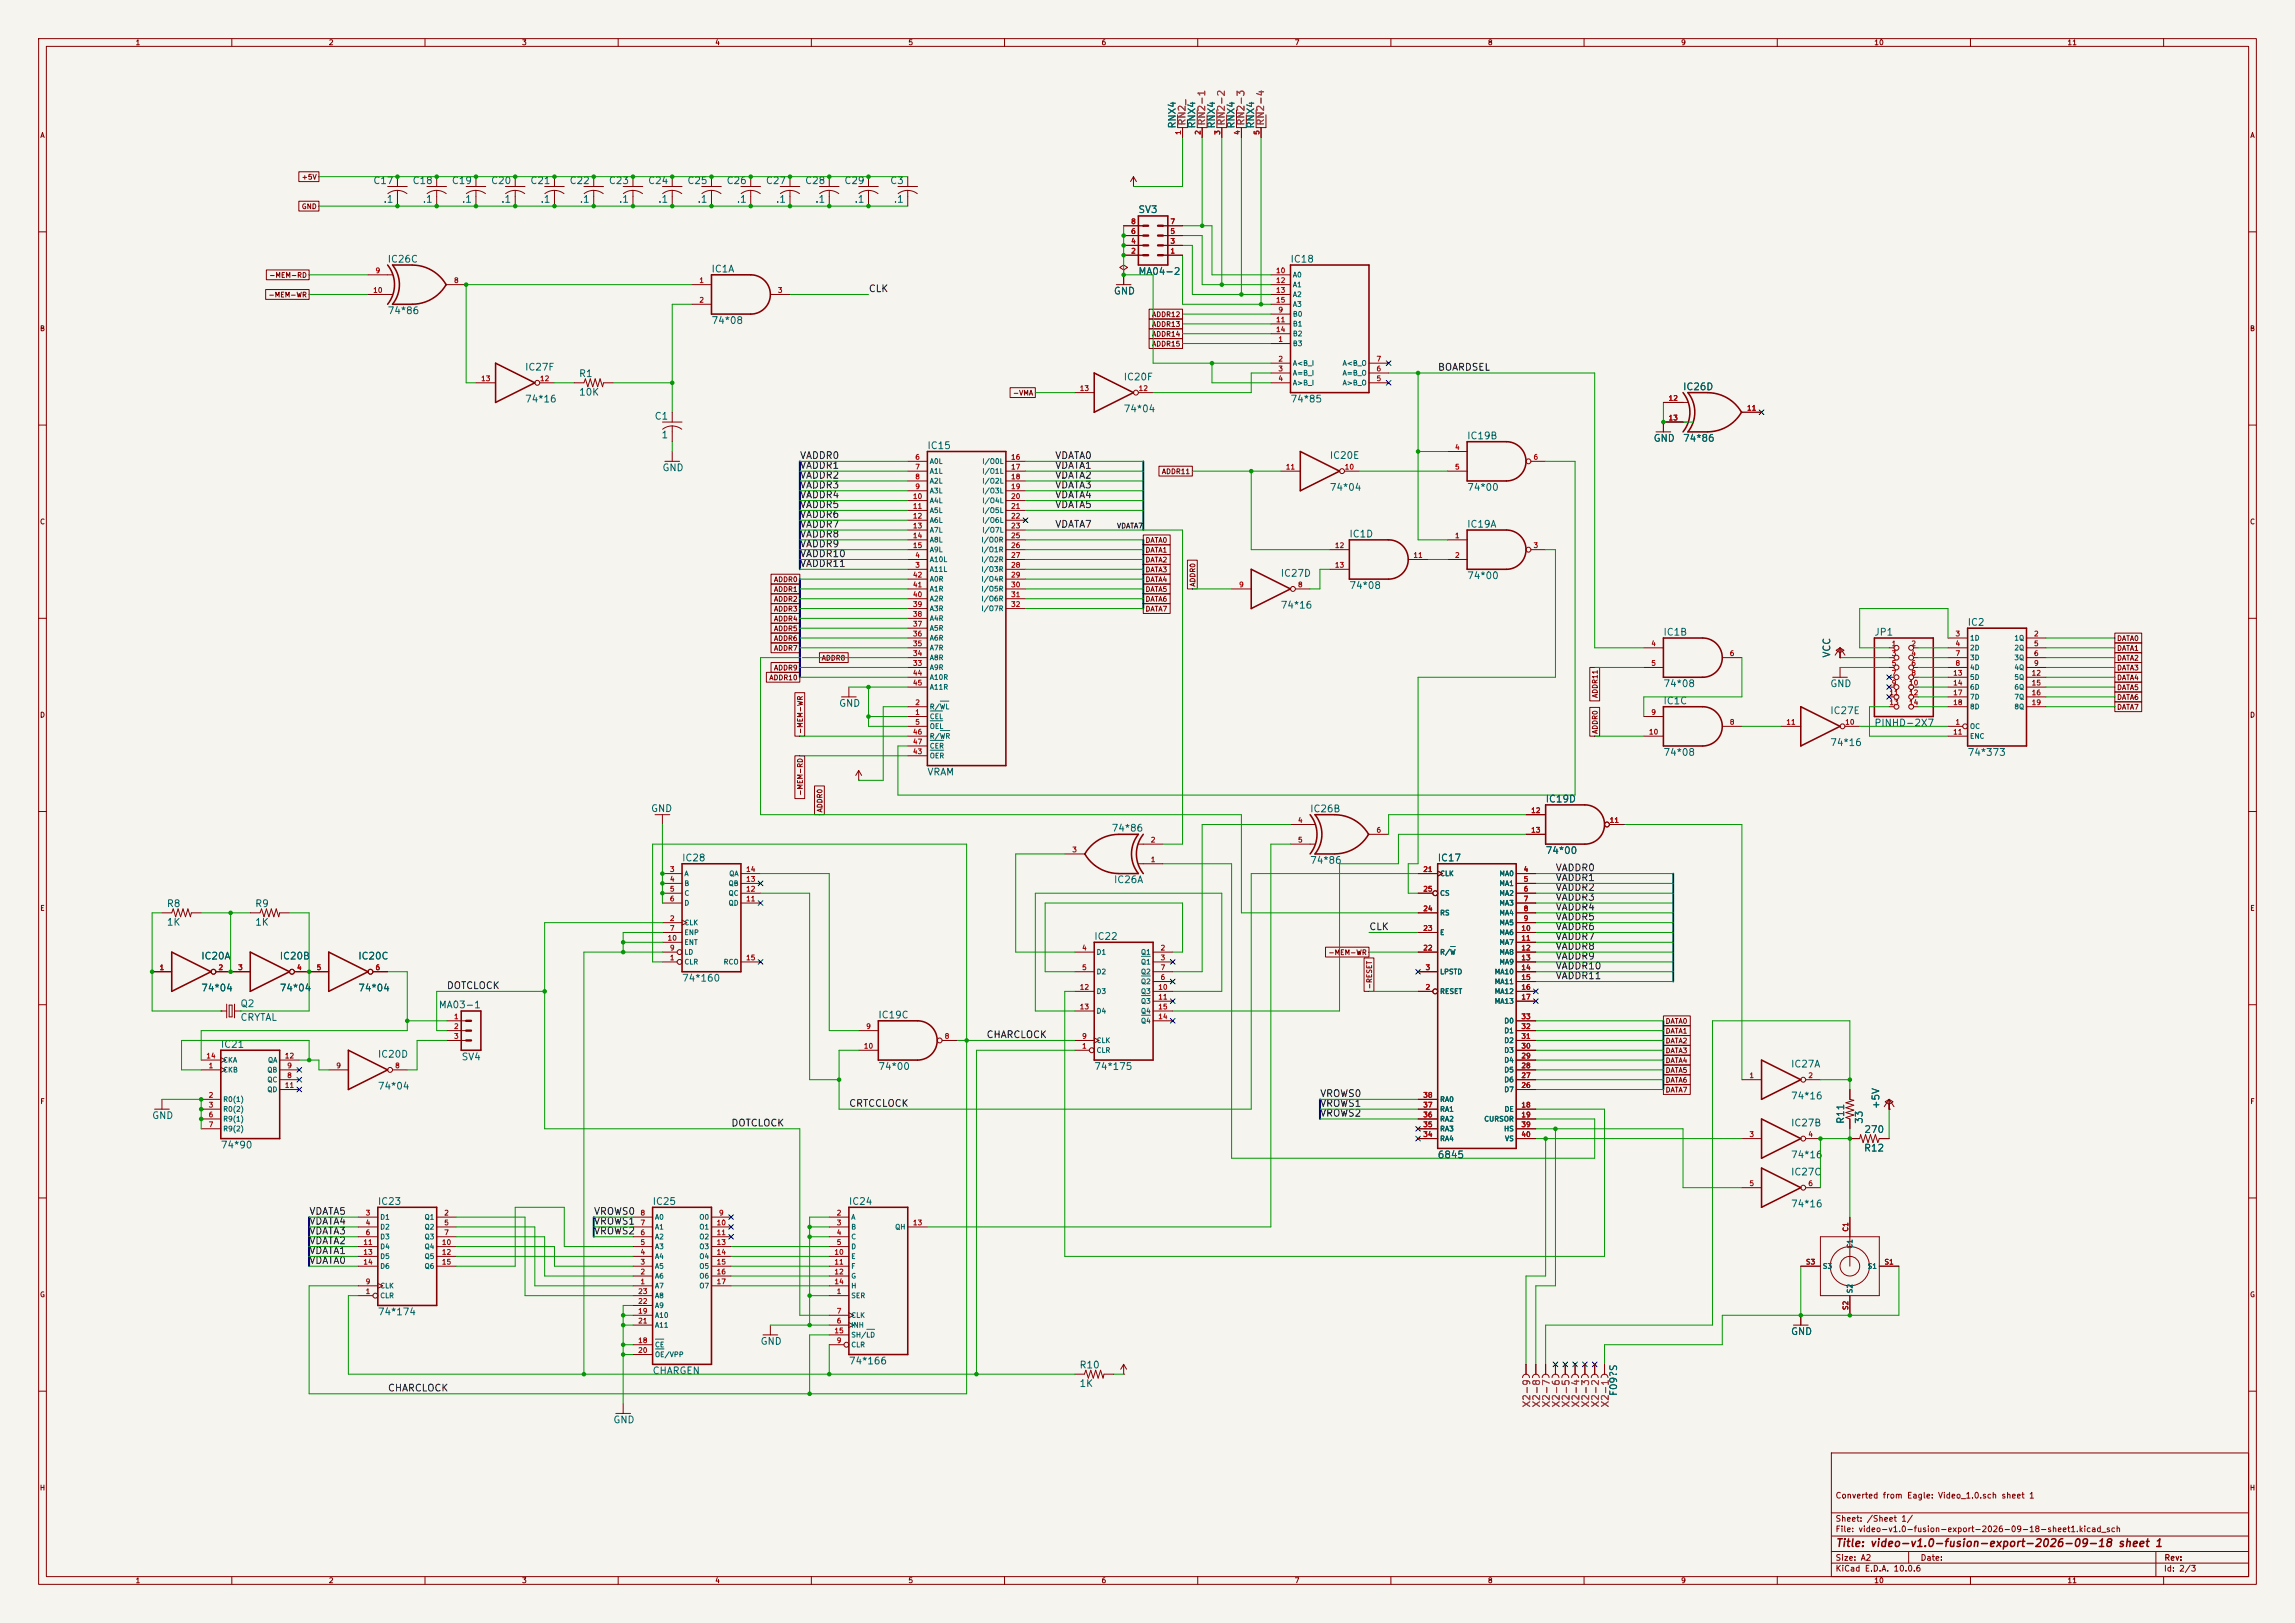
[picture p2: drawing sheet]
<svg xmlns="http://www.w3.org/2000/svg" width="594mm" height="420mm" viewBox="0 0 594 420" stroke-linecap="round" stroke-linejoin="round" font-family="sans-serif">
<defs><g id="words">
<text font-size="2" fill="#840000" x="475" y="400.8">Title: video-v1.0-fusion-export-2026-09-18 sheet 1</text>
<g font-size="1.8" fill="#006464">
<text x="304.7" y="33.4" transform="rotate(-90 304.7 33.4)">RNX4</text>
<text x="309.8" y="33.4" transform="rotate(-90 309.8 33.4)">RNX4</text>
<text x="314.9" y="33.4" transform="rotate(-90 314.9 33.4)">RNX4</text>
<text x="320" y="33.4" transform="rotate(-90 320 33.4)">RNX4</text>
<text x="325" y="33.4" transform="rotate(-90 325 33.4)">RNX4</text>
<text x="96.5" y="48.1">C17</text>
<text x="99.1" y="52.9">.1</text>
<text x="106.6" y="48.1">C18</text>
<text x="109.3" y="52.9">.1</text>
<text x="116.8" y="48.1">C19</text>
<text x="119.4" y="52.9">.1</text>
<text x="127" y="48.1">C20</text>
<text x="129.6" y="52.9">.1</text>
<text x="137.1" y="48.1">C21</text>
<text x="139.7" y="52.9">.1</text>
<text x="147.3" y="48.1">C22</text>
<text x="149.9" y="52.9">.1</text>
<text x="157.4" y="48.1">C23</text>
<text x="160.1" y="52.9">.1</text>
<text x="167.6" y="48.1">C24</text>
<text x="170.2" y="52.9">.1</text>
<text x="177.8" y="48.1">C25</text>
<text x="180.4" y="52.9">.1</text>
<text x="187.9" y="48.1">C26</text>
<text x="190.5" y="52.9">.1</text>
<text x="198.1" y="48.1">C27</text>
<text x="200.7" y="52.9">.1</text>
<text x="208.2" y="48.1">C28</text>
<text x="210.9" y="52.9">.1</text>
<text x="218.4" y="48.1">C29</text>
<text x="221" y="52.9">.1</text>
<text x="230.2" y="48.1">C3</text>
<text x="231.2" y="52.9">.1</text>
<text x="294.5" y="55.6">SV3</text>
<text x="100.2" y="68.4">IC26C</text>
<text x="184" y="70.9">IC1A</text>
<text x="294.5" y="71.6">MA04-2</text>
<text x="333.9" y="68.4">IC18</text>
<text x="288.1" y="76.6">GND</text>
<text x="100.2" y="81.7">74*86</text>
<text x="184" y="84.3">74*08</text>
<text x="135.7" y="96.3">IC27F</text>
<text x="149.7" y="98">R1</text>
<text x="290.7" y="98.9">IC20F</text>
<text x="435.5" y="101.4">IC26D</text>
<text x="135.7" y="104.6">74*16</text>
<text x="149.7" y="102.8">10K</text>
<text x="290.7" y="107.1">74*04</text>
<text x="333.9" y="104.6">74*85</text>
<text x="169.3" y="109">C1</text>
<text x="171.1" y="113.8">1</text>
<text x="239.9" y="116.6">IC15</text>
<text x="344" y="119.2">IC20E</text>
<text x="379.6" y="114.1">IC19B</text>
<text x="427.8" y="114.7">GND</text>
<text x="435.5" y="114.7">74*86</text>
<text x="171.3" y="122.4">GND</text>
<text x="344" y="127.4">74*04</text>
<text x="379.6" y="127.4">74*00</text>
<text x="379.6" y="137">IC19A</text>
<text x="349.1" y="139.5">IC1D</text>
<text x="331.3" y="149.7">IC27D</text>
<text x="349.1" y="152.8">74*08</text>
<text x="379.6" y="150.3">74*00</text>
<text x="331.3" y="157.9">74*16</text>
<text x="430.4" y="164.9">IC1B</text>
<text x="485" y="164.9">JP1</text>
<text x="509.1" y="162.4">IC2</text>
<text x="474.1" y="170.3" transform="rotate(-90 474.1 170.3)">VCC</text>
<text x="430.4" y="178.2">74*08</text>
<text x="473.6" y="178.2">GND</text>
<text x="217" y="183.3">GND</text>
<text x="430.4" y="182.7">IC1C</text>
<text x="473.6" y="185.2">IC27E</text>
<text x="485" y="188.4">PINHD-2X7</text>
<text x="430.4" y="196">74*08</text>
<text x="473.6" y="193.5">74*16</text>
<text x="509.1" y="196">74*373</text>
<text x="239.9" y="201.1">VRAM</text>
<text x="399.9" y="208.1">IC19D</text>
<text x="168.4" y="210.5">GND</text>
<text x="287.6" y="215.6">74*86</text>
<text x="338.9" y="210.6">IC26B</text>
<text x="399.9" y="221.4">74*00</text>
<text x="176.4" y="223.3">IC28</text>
<text x="338.9" y="224">74*86</text>
<text x="372" y="223.3">IC17</text>
<text x="288.2" y="229">IC26A</text>
<text x="43" y="235.2">R8</text>
<text x="43" y="240">1K</text>
<text x="65.9" y="235.2">R9</text>
<text x="65.9" y="240">1K</text>
<text x="283.1" y="243.6">IC22</text>
<text x="51.9" y="248.7">IC20A</text>
<text x="72.2" y="248.7">IC20B</text>
<text x="92.6" y="248.7">IC20C</text>
<text x="51.9" y="257">74*04</text>
<text x="72.2" y="257">74*04</text>
<text x="92.6" y="257">74*04</text>
<text x="176.4" y="254.4">74*160</text>
<text x="62.1" y="261">Q2</text>
<text x="113.4" y="261.3">MA03-1</text>
<text x="227.2" y="264">IC19C</text>
<text x="62.1" y="264.6">CRYTAL</text>
<text x="57" y="271.6">IC21</text>
<text x="97.6" y="274.1">IC20D</text>
<text x="119.3" y="274.8">SV4</text>
<text x="227.2" y="277.3">74*00</text>
<text x="283.1" y="277.3">74*175</text>
<text x="463.4" y="276.7">IC27A</text>
<text x="97.6" y="282.4">74*04</text>
<text x="463.4" y="284.9">74*16</text>
<text x="486.8" y="287.2" transform="rotate(-90 486.8 287.2)">+5V</text>
<text x="39.2" y="290">GND</text>
<text x="463.4" y="291.9">IC27B</text>
<text x="477.7" y="291" transform="rotate(-90 477.7 291)">R11</text>
<text x="482.4" y="293.6">270</text>
<text x="482.5" y="291" transform="rotate(-90 482.5 291)">33</text>
<text x="57" y="297.6">74*90</text>
<text x="482.3" y="298.4">R12</text>
<text x="372" y="300.2">6845</text>
<text x="463.4" y="300.2">74*16</text>
<text x="463.4" y="304.6">IC27C</text>
<text x="97.6" y="312.2">IC23</text>
<text x="168.8" y="312.2">IC25</text>
<text x="219.6" y="312.2">IC24</text>
<text x="463.4" y="312.9">74*16</text>
<text x="97.6" y="340.8">74*174</text>
<text x="463.4" y="345.9">GND</text>
<text x="196.7" y="348.4">GND</text>
<text x="219.6" y="353.5">74*166</text>
<text x="168.8" y="356">CHARGEN</text>
<text x="279.3" y="354.5">R10</text>
<text x="279.3" y="359.3">1K</text>
<text x="419" y="361.4" transform="rotate(-90 419 361.4)">F09?S</text>
<text x="158.6" y="368.7">GND</text>
</g>
<g font-size="1.8" fill="#840084">
<text x="307.3" y="32.7" transform="rotate(-90 307.3 32.7)">RN2_</text>
<text x="312.3" y="32.7" transform="rotate(-90 312.3 32.7)">RN2-1</text>
<text x="317.4" y="32.7" transform="rotate(-90 317.4 32.7)">RN2-2</text>
<text x="322.5" y="32.7" transform="rotate(-90 322.5 32.7)">RN2-3</text>
<text x="327.6" y="32.7" transform="rotate(-90 327.6 32.7)">RN2-4</text>
<text x="396.5" y="364.4" transform="rotate(-90 396.5 364.4)">X2-9</text>
<text x="399" y="364.4" transform="rotate(-90 399 364.4)">X2-8</text>
<text x="401.6" y="364.4" transform="rotate(-90 401.6 364.4)">X2-7</text>
<text x="404.1" y="364.4" transform="rotate(-90 404.1 364.4)">X2-6</text>
<text x="406.6" y="364.4" transform="rotate(-90 406.6 364.4)">X2-5</text>
<text x="409.2" y="364.4" transform="rotate(-90 409.2 364.4)">X2-4</text>
<text x="411.7" y="364.4" transform="rotate(-90 411.7 364.4)">X2-3</text>
<text x="414.3" y="364.4" transform="rotate(-90 414.3 364.4)">X2-2</text>
<text x="416.8" y="364.4" transform="rotate(-90 416.8 364.4)">X2-1</text>
</g>
<g font-size="1.8" fill="#0f0f0f">
<text x="224.7" y="76">CLK</text>
<text x="372" y="96.3">BOARDSEL</text>
<text x="206.9" y="119.2">VADDR0</text>
<text x="273" y="119.2">VDATA0</text>
<text x="206.9" y="124.3">VADDR2</text>
<text x="206.9" y="121.7">VADDR1</text>
<text x="273" y="121.7">VDATA1</text>
<text x="273" y="124.3">VDATA2</text>
<text x="206.9" y="126.8">VADDR3</text>
<text x="206.9" y="131.9">VADDR5</text>
<text x="206.9" y="129.4">VADDR4</text>
<text x="273" y="131.9">VDATA5</text>
<text x="273" y="126.8">VDATA3</text>
<text x="273" y="129.4">VDATA4</text>
<text x="206.9" y="137">VADDR7</text>
<text x="206.9" y="134.4">VADDR6</text>
<text x="273" y="137">VDATA7</text>
<text x="206.9" y="142.1">VADDR9</text>
<text x="206.9" y="139.5">VADDR8</text>
<text x="206.9" y="144.6">VADDR10</text>
<text x="206.9" y="147.1">VADDR11</text>
<text x="402.5" y="225.9">VADDR0</text>
<text x="402.5" y="233.5">VADDR3</text>
<text x="402.5" y="231">VADDR2</text>
<text x="402.5" y="228.4">VADDR1</text>
<text x="402.5" y="238.6">VADDR5</text>
<text x="402.5" y="236">VADDR4</text>
<text x="354.3" y="241.1">CLK</text>
<text x="402.5" y="241.1">VADDR6</text>
<text x="402.5" y="243.7">VADDR7</text>
<text x="402.5" y="251.3">VADDR10</text>
<text x="402.5" y="248.7">VADDR9</text>
<text x="402.5" y="246.2">VADDR8</text>
<text x="115.5" y="256.4">DOTCLOCK</text>
<text x="402.5" y="253.8">VADDR11</text>
<text x="255.2" y="269.1">CHARCLOCK</text>
<text x="219.6" y="286.8">CRTCCLOCK</text>
<text x="341.6" y="286.8">VROWS1</text>
<text x="341.6" y="284.3">VROWS0</text>
<text x="189.2" y="291.9">DOTCLOCK</text>
<text x="341.6" y="289.4">VROWS2</text>
<text x="79.9" y="314.8">VDATA5</text>
<text x="79.9" y="317.3">VDATA4</text>
<text x="153.6" y="317.3">VROWS1</text>
<text x="153.6" y="314.8">VROWS0</text>
<text x="79.9" y="322.4">VDATA2</text>
<text x="79.9" y="319.9">VDATA3</text>
<text x="153.6" y="319.9">VROWS2</text>
<text x="79.9" y="327.5">VDATA0</text>
<text x="79.9" y="324.9">VDATA1</text>
<text x="100.3" y="360.5">CHARCLOCK</text>
</g>
<g font-size="1.5" fill="#840000">
<text x="475" y="388.1">Converted from Eagle: Video_1.0.sch sheet 1</text>
<text x="475" y="394.1">Sheet: /Sheet 1/</text>
<text x="475" y="396.8">File: video-v1.0-fusion-export-2026-09-18-sheet1.kicad_sch</text>
<text x="475" y="407">KiCad E.D.A. 10.0.6</text>
<text x="475" y="404.2">Size: A2</text>
<text x="497" y="404.2">Date:</text>
<text x="560" y="407">Id: 2/3</text>
<text x="560.1" y="404.2">Rev:</text>
</g>
<g font-size="1.3" fill="#840000">
<text x="35" y="12">1</text>
<text x="85" y="12">2</text>
<text x="135" y="12">3</text>
<text x="185" y="12">4</text>
<text x="235" y="12">5</text>
<text x="285" y="12">6</text>
<text x="335" y="12">7</text>
<text x="385" y="12">8</text>
<text x="435" y="12">9</text>
<text x="485" y="12">10</text>
<text x="535" y="12">11</text>
<text x="10.3" y="36">A</text>
<text x="582.3" y="36">A</text>
<text x="78" y="46.8">+5V</text>
<text x="78" y="54.4">GND</text>
<text x="69.4" y="77.3">-MEM-WR</text>
<text x="69.6" y="72.2">-MEM-RD</text>
<text x="298" y="82.3">ADDR12</text>
<text x="10.2" y="86">B</text>
<text x="298" y="84.9">ADDR13</text>
<text x="298" y="90">ADDR15</text>
<text x="298" y="87.4">ADDR14</text>
<text x="582.2" y="86">B</text>
<text x="262.1" y="102.7">-VMA</text>
<text x="300.6" y="123">ADDR11</text>
<text x="10.2" y="136">C</text>
<text x="582.2" y="136">C</text>
<text x="296.4" y="140.8">DATA0</text>
<text x="296.4" y="143.3">DATA1</text>
<text x="296.4" y="145.8">DATA2</text>
<text x="296.4" y="148.4">DATA3</text>
<text x="200.2" y="156">ADDR2</text>
<text x="200.2" y="153.5">ADDR1</text>
<text x="200.2" y="150.9">ADDR0</text>
<text x="296.4" y="150.9">DATA4</text>
<text x="296.4" y="153.5">DATA5</text>
<text x="296.4" y="156">DATA6</text>
<text x="309.7" y="152" transform="rotate(-90 309.7 152)">ADDR0</text>
<text x="200.2" y="161.1">ADDR4</text>
<text x="200.2" y="158.5">ADDR3</text>
<text x="296.4" y="158.5">DATA7</text>
<text x="200.2" y="166.2">ADDR6</text>
<text x="200.2" y="163.6">ADDR5</text>
<text x="547.8" y="166.2">DATA0</text>
<text x="200.2" y="173.8">ADDR9</text>
<text x="200.2" y="168.7">ADDR7</text>
<text x="212.5" y="171.2">ADDR8</text>
<text x="547.8" y="168.7">DATA1</text>
<text x="547.8" y="173.8">DATA3</text>
<text x="547.8" y="171.2">DATA2</text>
<text x="199" y="176.3">ADDR10</text>
<text x="547.8" y="176.3">DATA4</text>
<text x="547.8" y="178.9">DATA5</text>
<text x="10.2" y="186">D</text>
<text x="413.8" y="180.7" transform="rotate(-90 413.8 180.7)">ADDR11</text>
<text x="547.8" y="181.4">DATA6</text>
<text x="547.8" y="183.9">DATA7</text>
<text x="582.2" y="186">D</text>
<text x="208.1" y="190.1" transform="rotate(-90 208.1 190.1)">-MEM-WR</text>
<text x="413.8" y="190.1" transform="rotate(-90 413.8 190.1)">ADDR0</text>
<text x="208.1" y="206" transform="rotate(-90 208.1 206)">-MEM-RD</text>
<text x="213.1" y="210.4" transform="rotate(-90 213.1 210.4)">ADDR0</text>
<text x="10.3" y="236">E</text>
<text x="582.3" y="236">E</text>
<text x="343.7" y="247.4">-MEM-WR</text>
<text x="355.4" y="256.1" transform="rotate(-90 355.4 256.1)">-RESET</text>
<text x="431" y="267.8">DATA1</text>
<text x="431" y="265.2">DATA0</text>
<text x="431" y="270.3">DATA2</text>
<text x="431" y="272.8">DATA3</text>
<text x="431" y="275.4">DATA4</text>
<text x="431" y="277.9">DATA5</text>
<text x="431" y="280.5">DATA6</text>
<text x="10.3" y="286">F</text>
<text x="431" y="283">DATA7</text>
<text x="582.3" y="286">F</text>
<text x="10.2" y="336">G</text>
<text x="582.2" y="336">G</text>
<text x="10.2" y="386">H</text>
<text x="582.2" y="386">H</text>
<text x="35" y="410">1</text>
<text x="85" y="410">2</text>
<text x="135" y="410">3</text>
<text x="185" y="410">4</text>
<text x="235" y="410">5</text>
<text x="285" y="410">6</text>
<text x="335" y="410">7</text>
<text x="385" y="410">8</text>
<text x="435" y="410">9</text>
<text x="485" y="410">10</text>
<text x="535" y="410">11</text>
</g>
<g font-size="1.3" fill="#a90000">
<text x="305.9" y="35" transform="rotate(-90 305.9 35)">1</text>
<text x="311" y="35" transform="rotate(-90 311 35)">2</text>
<text x="316.1" y="35" transform="rotate(-90 316.1 35)">3</text>
<text x="321.2" y="35" transform="rotate(-90 321.2 35)">4</text>
<text x="326.3" y="35" transform="rotate(-90 326.3 35)">5</text>
<text x="292.6" y="58.3">8</text>
<text x="302.8" y="58.3">7</text>
<text x="292.6" y="65.9">2</text>
<text x="292.6" y="63.4">4</text>
<text x="292.6" y="60.8">6</text>
<text x="302.8" y="65.9">1</text>
<text x="302.8" y="63.4">3</text>
<text x="302.8" y="60.8">5</text>
<text x="97.1" y="71">9</text>
<text x="330.1" y="71">10</text>
<text x="96.5" y="76.1">10</text>
<text x="117.4" y="73.5">8</text>
<text x="180.9" y="73.5">1</text>
<text x="201.2" y="76.1">3</text>
<text x="330.1" y="73.5">12</text>
<text x="330.1" y="76.1">13</text>
<text x="180.9" y="78.6">2</text>
<text x="330.1" y="83.7">11</text>
<text x="330.1" y="78.6">15</text>
<text x="330.7" y="81.1">9</text>
<text x="330.1" y="86.2">14</text>
<text x="330.7" y="88.8">1</text>
<text x="330.7" y="93.8">2</text>
<text x="356.1" y="93.8">7</text>
<text x="124.4" y="98.9">13</text>
<text x="139.6" y="98.9">12</text>
<text x="279.3" y="101.5">13</text>
<text x="294.6" y="101.5">12</text>
<text x="330.7" y="96.4">3</text>
<text x="330.7" y="98.9">4</text>
<text x="356.1" y="98.9">5</text>
<text x="356.1" y="96.4">6</text>
<text x="431.7" y="104">12</text>
<text x="452.1" y="106.5">11</text>
<text x="431.7" y="109.1">13</text>
<text x="236.8" y="119.2">6</text>
<text x="261.6" y="119.2">16</text>
<text x="376.5" y="116.7">4</text>
<text x="396.8" y="119.2">6</text>
<text x="236.8" y="121.8">7</text>
<text x="236.8" y="124.3">8</text>
<text x="261.6" y="121.8">17</text>
<text x="261.6" y="124.3">18</text>
<text x="332.7" y="121.8">11</text>
<text x="347.9" y="121.8">10</text>
<text x="376.5" y="121.8">5</text>
<text x="236.2" y="129.4">10</text>
<text x="236.2" y="131.9">11</text>
<text x="236.8" y="126.9">9</text>
<text x="261.6" y="126.9">19</text>
<text x="261.6" y="129.4">20</text>
<text x="261.6" y="131.9">21</text>
<text x="236.2" y="134.5">12</text>
<text x="236.2" y="137">13</text>
<text x="261.6" y="134.5">22</text>
<text x="261.6" y="137">23</text>
<text x="236.2" y="139.6">14</text>
<text x="236.2" y="142.1">15</text>
<text x="261.6" y="139.6">25</text>
<text x="261.6" y="142.1">26</text>
<text x="345.4" y="142.1">12</text>
<text x="376.5" y="139.6">1</text>
<text x="396.8" y="142.1">3</text>
<text x="236.2" y="149.7">42</text>
<text x="236.8" y="147.2">3</text>
<text x="236.8" y="144.6">4</text>
<text x="261.6" y="144.6">27</text>
<text x="261.6" y="147.2">28</text>
<text x="261.6" y="149.7">29</text>
<text x="345.4" y="147.2">13</text>
<text x="365.7" y="144.6">11</text>
<text x="376.5" y="144.6">2</text>
<text x="236.2" y="154.8">40</text>
<text x="236.2" y="152.3">41</text>
<text x="261.6" y="152.3">30</text>
<text x="261.6" y="154.8">31</text>
<text x="320.6" y="152.3">9</text>
<text x="335.8" y="152.3">8</text>
<text x="236.2" y="159.9">38</text>
<text x="236.2" y="157.3">39</text>
<text x="261.6" y="157.3">32</text>
<text x="236.2" y="167.5">35</text>
<text x="236.2" y="165">36</text>
<text x="236.2" y="162.4">37</text>
<text x="427.3" y="167.5">4</text>
<text x="489.5" y="167.5">1</text>
<text x="494.6" y="167.5">2</text>
<text x="506" y="165">3</text>
<text x="506" y="167.5">4</text>
<text x="526.3" y="165">2</text>
<text x="526.3" y="167.5">5</text>
<text x="236.2" y="172.6">33</text>
<text x="236.2" y="170">34</text>
<text x="427.3" y="172.6">5</text>
<text x="447.6" y="170">6</text>
<text x="489.5" y="170">3</text>
<text x="489.5" y="172.6">5</text>
<text x="494.6" y="170">4</text>
<text x="494.6" y="172.6">6</text>
<text x="506" y="170">7</text>
<text x="506" y="172.6">8</text>
<text x="526.3" y="170">6</text>
<text x="526.3" y="172.6">9</text>
<text x="236.2" y="175.1">44</text>
<text x="236.2" y="177.7">45</text>
<text x="489.5" y="175.1">7</text>
<text x="489.5" y="177.7">9</text>
<text x="494" y="177.7">10</text>
<text x="494.6" y="175.1">8</text>
<text x="505.4" y="175.1">13</text>
<text x="505.4" y="177.7">14</text>
<text x="525.7" y="175.1">12</text>
<text x="525.7" y="177.7">15</text>
<text x="236.8" y="185.3">1</text>
<text x="236.8" y="182.7">2</text>
<text x="427.3" y="185.3">9</text>
<text x="488.9" y="180.2">11</text>
<text x="488.9" y="182.7">13</text>
<text x="494" y="180.2">12</text>
<text x="494" y="182.7">14</text>
<text x="505.4" y="180.2">17</text>
<text x="505.4" y="182.7">18</text>
<text x="525.7" y="180.2">16</text>
<text x="525.7" y="182.7">19</text>
<text x="236.2" y="190.4">46</text>
<text x="236.8" y="187.8">5</text>
<text x="426.7" y="190.4">10</text>
<text x="447.6" y="187.8">8</text>
<text x="462.2" y="187.8">11</text>
<text x="477.5" y="187.8">10</text>
<text x="505.4" y="190.4">11</text>
<text x="506" y="187.8">1</text>
<text x="236.2" y="195.4">43</text>
<text x="236.2" y="192.9">47</text>
<text x="335.8" y="213.2">4</text>
<text x="356.1" y="215.8">6</text>
<text x="396.2" y="210.7">12</text>
<text x="396.2" y="215.8">13</text>
<text x="416.5" y="213.2">11</text>
<text x="277.4" y="220.8">3</text>
<text x="297.7" y="218.3">2</text>
<text x="335.8" y="218.3">5</text>
<text x="173.3" y="225.9">3</text>
<text x="193" y="225.9">14</text>
<text x="297.7" y="223.4">1</text>
<text x="368.2" y="225.9">21</text>
<text x="394.2" y="225.9">4</text>
<text x="173.3" y="228.5">4</text>
<text x="173.3" y="231">5</text>
<text x="173.3" y="233.5">6</text>
<text x="193" y="233.5">11</text>
<text x="193" y="231">12</text>
<text x="193" y="228.5">13</text>
<text x="368.2" y="231">25</text>
<text x="394.2" y="228.5">5</text>
<text x="394.2" y="231">6</text>
<text x="394.2" y="233.5">7</text>
<text x="173.3" y="238.6">2</text>
<text x="368.2" y="236.1">24</text>
<text x="394.2" y="236.1">8</text>
<text x="394.2" y="238.6">9</text>
<text x="172.7" y="243.7">10</text>
<text x="173.3" y="241.2">7</text>
<text x="368.2" y="241.2">23</text>
<text x="393.6" y="241.2">10</text>
<text x="393.6" y="243.7">11</text>
<text x="41.2" y="251.3">1</text>
<text x="56.4" y="251.3">2</text>
<text x="61.5" y="251.3">3</text>
<text x="76.7" y="251.3">4</text>
<text x="81.8" y="251.3">5</text>
<text x="97.1" y="251.3">6</text>
<text x="173.3" y="248.8">1</text>
<text x="173.3" y="246.2">9</text>
<text x="193" y="248.8">15</text>
<text x="279.9" y="246.2">4</text>
<text x="279.9" y="251.3">5</text>
<text x="300.3" y="246.2">2</text>
<text x="300.3" y="248.8">3</text>
<text x="300.3" y="251.3">7</text>
<text x="368.2" y="246.2">22</text>
<text x="368.8" y="251.3">3</text>
<text x="393.6" y="246.2">12</text>
<text x="393.6" y="248.8">13</text>
<text x="393.6" y="251.3">14</text>
<text x="279.3" y="256.4">12</text>
<text x="299.7" y="256.4">10</text>
<text x="300.3" y="253.9">6</text>
<text x="368.8" y="256.4">2</text>
<text x="393.6" y="253.9">15</text>
<text x="393.6" y="256.4">16</text>
<text x="279.3" y="261.5">13</text>
<text x="299.7" y="258.9">11</text>
<text x="299.7" y="261.5">15</text>
<text x="393.6" y="258.9">17</text>
<text x="117.4" y="264">1</text>
<text x="117.4" y="266.6">2</text>
<text x="117.4" y="269.1">3</text>
<text x="224.1" y="266.6">9</text>
<text x="244.4" y="269.1">8</text>
<text x="279.9" y="269.1">9</text>
<text x="299.7" y="264">14</text>
<text x="393.6" y="269.1">31</text>
<text x="393.6" y="266.6">32</text>
<text x="393.6" y="264">33</text>
<text x="53.3" y="274.2">14</text>
<text x="73.6" y="274.2">12</text>
<text x="223.5" y="271.6">10</text>
<text x="279.9" y="271.6">1</text>
<text x="393.6" y="274.2">29</text>
<text x="393.6" y="271.6">30</text>
<text x="53.9" y="276.7">1</text>
<text x="73.6" y="281.8">11</text>
<text x="74.2" y="279.3">8</text>
<text x="74.2" y="276.7">9</text>
<text x="86.9" y="276.7">9</text>
<text x="102.1" y="276.7">8</text>
<text x="393.6" y="281.8">26</text>
<text x="393.6" y="279.3">27</text>
<text x="393.6" y="276.7">28</text>
<text x="452.7" y="279.3">1</text>
<text x="467.9" y="279.3">2</text>
<text x="53.9" y="284.3">2</text>
<text x="53.9" y="286.9">3</text>
<text x="368.2" y="286.9">37</text>
<text x="368.2" y="284.3">38</text>
<text x="393.6" y="286.9">18</text>
<text x="53.9" y="289.4">6</text>
<text x="53.9" y="292">7</text>
<text x="368.2" y="292">35</text>
<text x="368.2" y="289.4">36</text>
<text x="393.6" y="289.4">19</text>
<text x="393.6" y="292">39</text>
<text x="368.2" y="294.5">34</text>
<text x="393.6" y="294.5">40</text>
<text x="452.7" y="294.5">3</text>
<text x="467.9" y="294.5">4</text>
<text x="452.7" y="307.2">5</text>
<text x="467.9" y="307.2">6</text>
<text x="94.5" y="314.8">3</text>
<text x="94.5" y="317.4">4</text>
<text x="114.8" y="314.8">2</text>
<text x="114.8" y="317.4">5</text>
<text x="165.6" y="317.4">7</text>
<text x="165.6" y="314.8">8</text>
<text x="185.4" y="317.4">10</text>
<text x="186" y="314.8">9</text>
<text x="216.4" y="314.8">2</text>
<text x="216.4" y="317.4">3</text>
<text x="236.2" y="317.4">13</text>
<text x="93.9" y="322.4">11</text>
<text x="94.5" y="319.9">6</text>
<text x="114.2" y="322.4">10</text>
<text x="114.8" y="319.9">7</text>
<text x="165.6" y="322.4">5</text>
<text x="165.6" y="319.9">6</text>
<text x="185.4" y="319.9">11</text>
<text x="185.4" y="322.4">13</text>
<text x="216.4" y="319.9">4</text>
<text x="216.4" y="322.4">5</text>
<text x="478.7" y="318.9" transform="rotate(-90 478.7 318.9)">C1</text>
<text x="93.9" y="325">13</text>
<text x="93.9" y="327.5">14</text>
<text x="114.2" y="325">12</text>
<text x="114.2" y="327.5">15</text>
<text x="165.6" y="327.5">3</text>
<text x="165.6" y="325">4</text>
<text x="185.4" y="325">14</text>
<text x="185.4" y="327.5">15</text>
<text x="215.8" y="325">10</text>
<text x="215.8" y="327.5">11</text>
<text x="467.3" y="327.5">S3</text>
<text x="487.6" y="327.5">S1</text>
<text x="94.5" y="335.1">1</text>
<text x="94.5" y="332.6">9</text>
<text x="165" y="335.1">23</text>
<text x="165.6" y="332.6">1</text>
<text x="165.6" y="330.1">2</text>
<text x="185.4" y="330.1">16</text>
<text x="185.4" y="332.6">17</text>
<text x="215.8" y="330.1">12</text>
<text x="215.8" y="332.6">14</text>
<text x="216.4" y="335.1">1</text>
<text x="165" y="340.2">19</text>
<text x="165" y="337.7">22</text>
<text x="216.4" y="340.2">7</text>
<text x="478.7" y="339.2" transform="rotate(-90 478.7 339.2)">S2</text>
<text x="165" y="347.8">18</text>
<text x="165" y="342.8">21</text>
<text x="215.8" y="345.3">15</text>
<text x="216.4" y="342.8">6</text>
<text x="216.4" y="347.8">9</text>
<text x="165" y="350.4">20</text>
</g>
<g font-size="1.3" fill="#006464">
<text x="334.5" y="72.1">A0</text>
<text x="334.5" y="74.6">A1</text>
<text x="334.5" y="77.2">A2</text>
<text x="334.5" y="82.2">B0</text>
<text x="334.5" y="79.7">A3</text>
<text x="334.5" y="89.9">B3</text>
<text x="334.5" y="84.8">B1</text>
<text x="334.5" y="87.3">B2</text>
<text x="334.5" y="94.9">A&lt;B_I</text>
<text x="347.4" y="94.9">A&lt;B_O</text>
<text x="334.5" y="97.5">A=B_I</text>
<text x="334.5" y="100">A&gt;B_I</text>
<text x="347.4" y="100">A&gt;B_O</text>
<text x="347.4" y="97.5">A=B_O</text>
<text x="240.5" y="120.3">A0L</text>
<text x="240.5" y="122.9">A1L</text>
<text x="240.5" y="125.4">A2L</text>
<text x="254.1" y="120.3">I/O0L</text>
<text x="254.1" y="122.9">I/O1L</text>
<text x="254.1" y="125.4">I/O2L</text>
<text x="240.5" y="128">A3L</text>
<text x="240.5" y="130.5">A4L</text>
<text x="254.1" y="128">I/O3L</text>
<text x="254.1" y="130.5">I/O4L</text>
<text x="240.5" y="133">A5L</text>
<text x="240.5" y="135.6">A6L</text>
<text x="254.1" y="133">I/O5L</text>
<text x="254.1" y="135.6">I/O6L</text>
<text x="240.5" y="138.1">A7L</text>
<text x="240.5" y="140.7">A8L</text>
<text x="240.5" y="143.2">A9L</text>
<text x="253.9" y="140.7">I/O0R</text>
<text x="253.9" y="143.2">I/O1R</text>
<text x="254.1" y="138.1">I/O7L</text>
<text x="240.5" y="148.3">A11L</text>
<text x="240.5" y="145.7">A10L</text>
<text x="253.9" y="145.7">I/O2R</text>
<text x="253.9" y="148.3">I/O3R</text>
<text x="240.5" y="155.9">A2R</text>
<text x="240.5" y="153.4">A1R</text>
<text x="240.5" y="150.8">A0R</text>
<text x="253.9" y="150.8">I/O4R</text>
<text x="253.9" y="153.4">I/O5R</text>
<text x="253.9" y="155.9">I/O6R</text>
<text x="240.5" y="161">A4R</text>
<text x="240.5" y="158.4">A3R</text>
<text x="253.9" y="158.4">I/O7R</text>
<text x="240.5" y="166.1">A6R</text>
<text x="240.5" y="163.5">A5R</text>
<text x="509.8" y="166.1">1D</text>
<text x="521.2" y="166.1">1Q</text>
<text x="240.5" y="173.7">A9R</text>
<text x="240.5" y="171.1">A8R</text>
<text x="240.5" y="168.6">A7R</text>
<text x="509.8" y="168.6">2D</text>
<text x="509.8" y="171.1">3D</text>
<text x="509.8" y="173.7">4D</text>
<text x="521.2" y="168.6">2Q</text>
<text x="521.2" y="171.1">3Q</text>
<text x="521.2" y="173.7">4Q</text>
<text x="240.5" y="176.2">A10R</text>
<text x="240.5" y="178.8">A11R</text>
<text x="509.8" y="176.2">5D</text>
<text x="509.8" y="178.8">6D</text>
<text x="521.2" y="176.2">5Q</text>
<text x="521.2" y="178.8">6Q</text>
<text x="240.5" y="183.8">R/WL</text>
<text x="509.8" y="181.3">7D</text>
<text x="509.8" y="183.8">8D</text>
<text x="521.2" y="181.3">7Q</text>
<text x="521.2" y="183.8">8Q</text>
<text x="240.5" y="186.4">CEL</text>
<text x="240.5" y="188.9">OEL</text>
<text x="240.5" y="191.5">R/WR</text>
<text x="509.8" y="188.9">OC</text>
<text x="509.8" y="191.5">ENC</text>
<text x="240.5" y="196.5">OER</text>
<text x="240.5" y="194">CER</text>
<text x="177" y="227">A</text>
<text x="188.6" y="227">QA</text>
<text x="372.6" y="227">CLK</text>
<text x="387.9" y="227">MA0</text>
<text x="177" y="229.6">B</text>
<text x="177" y="232.1">C</text>
<text x="188.4" y="232.1">QC</text>
<text x="188.4" y="229.6">QB</text>
<text x="372.6" y="232.1">CS</text>
<text x="387.9" y="229.6">MA1</text>
<text x="387.9" y="232.1">MA2</text>
<text x="177" y="239.7">CLK</text>
<text x="177" y="234.6">D</text>
<text x="188.4" y="234.6">QD</text>
<text x="372.6" y="237.2">RS</text>
<text x="387.9" y="234.6">MA3</text>
<text x="387.9" y="237.2">MA4</text>
<text x="387.9" y="239.7">MA5</text>
<text x="177" y="242.3">ENP</text>
<text x="177" y="244.8">ENT</text>
<text x="372.6" y="242.3">E</text>
<text x="387.9" y="242.3">MA6</text>
<text x="387.9" y="244.8">MA7</text>
<text x="177" y="249.9">CLR</text>
<text x="177" y="247.3">LD</text>
<text x="187.2" y="249.9">RCO</text>
<text x="283.7" y="247.3">D1</text>
<text x="295.2" y="247.3">Q1</text>
<text x="295.2" y="249.9">Q1</text>
<text x="372.6" y="247.3">R/W</text>
<text x="387.9" y="247.3">MA8</text>
<text x="387.9" y="249.9">MA9</text>
<text x="283.7" y="252.4">D2</text>
<text x="283.7" y="257.5">D3</text>
<text x="295.2" y="255">Q2</text>
<text x="295.2" y="252.4">Q2</text>
<text x="295.2" y="257.5">Q3</text>
<text x="372.6" y="257.5">RESET</text>
<text x="372.6" y="252.4">LPSTD</text>
<text x="386.7" y="252.4">MA10</text>
<text x="386.7" y="255">MA11</text>
<text x="386.7" y="257.5">MA12</text>
<text x="283.7" y="262.6">D4</text>
<text x="295.2" y="260">Q3</text>
<text x="295.2" y="262.6">Q4</text>
<text x="386.7" y="260">MA13</text>
<text x="295.2" y="265.1">Q4</text>
<text x="389.2" y="267.7">D1</text>
<text x="389.2" y="265.1">D0</text>
<text x="57.6" y="275.3">CKA</text>
<text x="69.2" y="275.3">QA</text>
<text x="283.7" y="272.7">CLR</text>
<text x="283.7" y="270.2">CLK</text>
<text x="389.2" y="275.3">D4</text>
<text x="389.2" y="272.7">D3</text>
<text x="389.2" y="270.2">D2</text>
<text x="57.6" y="277.8">CKB</text>
<text x="69.1" y="280.4">QC</text>
<text x="69.1" y="277.8">QB</text>
<text x="389.2" y="280.4">D6</text>
<text x="389.2" y="277.8">D5</text>
<text x="57.6" y="285.4">R0(1)</text>
<text x="57.6" y="288">R0(2)</text>
<text x="69.1" y="282.9">QD</text>
<text x="372.6" y="288">RA1</text>
<text x="372.6" y="285.4">RA0</text>
<text x="389.2" y="282.9">D7</text>
<text x="389.3" y="288">DE</text>
<text x="57.6" y="290.5">R9(1)</text>
<text x="57.6" y="293.1">R9(2)</text>
<text x="372.6" y="293.1">RA3</text>
<text x="372.6" y="290.5">RA2</text>
<text x="384" y="290.5">CURSOR</text>
<text x="389.2" y="293.1">HS</text>
<text x="372.6" y="295.6">RA4</text>
<text x="389.4" y="295.6">VS</text>
<text x="98.3" y="315.9">D1</text>
<text x="109.8" y="315.9">Q1</text>
<text x="169.4" y="315.9">A0</text>
<text x="180.9" y="315.9">O0</text>
<text x="220.2" y="315.9">A</text>
<text x="98.3" y="318.5">D2</text>
<text x="98.3" y="321">D3</text>
<text x="98.3" y="323.5">D4</text>
<text x="109.8" y="318.5">Q2</text>
<text x="109.8" y="321">Q3</text>
<text x="109.8" y="323.5">Q4</text>
<text x="169.4" y="323.5">A3</text>
<text x="169.4" y="321">A2</text>
<text x="169.4" y="318.5">A1</text>
<text x="180.9" y="318.5">O1</text>
<text x="180.9" y="321">O2</text>
<text x="180.9" y="323.5">O3</text>
<text x="220.2" y="318.5">B</text>
<text x="220.2" y="321">C</text>
<text x="220.2" y="323.5">D</text>
<text x="231.6" y="318.5">QH</text>
<text x="479.8" y="323.3" transform="rotate(-90 479.8 323.3)">C1</text>
<text x="98.3" y="326.1">D5</text>
<text x="98.3" y="328.6">D6</text>
<text x="109.8" y="326.1">Q5</text>
<text x="109.8" y="328.6">Q6</text>
<text x="169.4" y="328.6">A5</text>
<text x="169.4" y="326.1">A4</text>
<text x="180.9" y="326.1">O4</text>
<text x="180.9" y="328.6">O5</text>
<text x="220.2" y="326.1">E</text>
<text x="220.2" y="328.6">F</text>
<text x="471.7" y="328.6">S3</text>
<text x="483.3" y="328.6">S1</text>
<text x="98.3" y="333.7">CLK</text>
<text x="169.4" y="333.7">A7</text>
<text x="169.4" y="331.2">A6</text>
<text x="180.9" y="331.2">O6</text>
<text x="180.9" y="333.7">O7</text>
<text x="220.2" y="331.2">G</text>
<text x="220.2" y="333.7">H</text>
<text x="479.8" y="334.8" transform="rotate(-90 479.8 334.8)">S2</text>
<text x="98.3" y="336.2">CLR</text>
<text x="169.4" y="341.3">A10</text>
<text x="169.4" y="338.8">A9</text>
<text x="169.4" y="336.2">A8</text>
<text x="220.2" y="336.2">SER</text>
<text x="220.2" y="341.3">CLK</text>
<text x="169.4" y="343.9">A11</text>
<text x="220.2" y="343.9">INH</text>
<text x="220.2" y="346.4">SH/LD</text>
<text x="169.4" y="348.9">CE</text>
<text x="169.4" y="351.5">OE/VPP</text>
<text x="220.2" y="348.9">CLR</text>
</g>
<text font-size="1.3" fill="#0f0f0f" x="289" y="137">VDATA7</text>
</g></defs>
<path d="M0 0h594v420h-594z" fill="#f5f4ef" stroke="#f5f4ef" stroke-width=".26"/>
<g fill="none" stroke="#840000" stroke-width=".26">
<path d="M10 10h574v400h-574zM12 12h570v396h-570zM60 10v2M110 10v2M160 10v2M210 10v2M260 10v2M310 10v2M360 10v2M410 10v2M460 10v2M510 10v2"/>
<path d="M560 10v2M304.8 29.7v3.3h2.5v-2M306.1 33v2.6M309.9 28.4v4.6h2.5v-3.3M311.1 33v2.6M315 28.4v4.6h2.5v-3.3M316.2 33v2.6M320 28.4v4.6h2.6v-3.3M321.3 33v2.6M325.1 28.4v4.6h2.6v-3.3M326.4 33v2.6M77.3 44.4h5.2v2.6h-5.2z"/>
<path d="M77.3 52.1h5.2v2.5h-5.2zM100.3 48.3h5.1M102.9 49.3a4.1 4.1 0 0 0-2.5 .8M102.9 45.7v2.6M105.3 50.1a4.1 4.1 0 0 0-2.4-.8v4M110.5 48.3h5.1M113 49.3a4.1 4.1 0 0 0-2.5 .8M113 45.7v2.6M115.5 50.1a4.1 4.1 0 0 0-2.5-.8v4M120.6 48.3h5.1M123.2 49.3a4.1 4.1 0 0 0-2.5 .8M123.2 45.7v2.6"/>
<path d="M125.7 50.1a4.1 4.1 0 0 0-2.5-.8v4M130.8 48.3h5.1M133.3 49.3a4.1 4.1 0 0 0-2.4 .8M133.3 45.7v2.6M135.8 50.1a4.1 4.1 0 0 0-2.5-.8v4M141 48.3h5M143.5 49.3a4.1 4.1 0 0 0-2.5 .8M143.5 45.7v2.6M146 50.1a4.1 4.1 0 0 0-2.5-.8v4M151.1 48.3h5.1M153.7 49.3a4.1 4.1 0 0 0-2.5 .8M153.7 45.7v2.6"/>
<path d="M156.1 50.1a4.1 4.1 0 0 0-2.4-.8v4M161.3 48.3h5.1M163.8 49.3a4.1 4.1 0 0 0-2.5 .8M163.8 45.7v2.6M166.3 50.1a4.1 4.1 0 0 0-2.5-.8v4M171.4 48.3h5.1M174 49.3a4.1 4.1 0 0 0-2.5 .8M174 45.7v2.6M176.5 50.1a4.1 4.1 0 0 0-2.5-.8v4M181.6 48.3h5.1M184.1 49.3a4.1 4.1 0 0 0-2.4 .8M184.1 45.7v2.6"/>
<path d="M186.6 50.1a4.1 4.1 0 0 0-2.5-.8v4M191.8 48.3h5M194.3 49.3a4.1 4.1 0 0 0-2.5 .8M194.3 45.7v2.6M196.8 50.1a4.1 4.1 0 0 0-2.5-.8v4M201.9 48.3h5.1M204.5 49.3a4.1 4.1 0 0 0-2.5 .8M204.5 45.7v2.6M206.9 50.1a4.1 4.1 0 0 0-2.4-.8v4M212.1 48.3h5.1M214.6 49.3a4.1 4.1 0 0 0-2.5 .8M214.6 45.7v2.6"/>
<path d="M217.1 50.1a4.1 4.1 0 0 0-2.5-.8v4M222.2 48.3h5.1M224.8 49.3a4.1 4.1 0 0 0-2.5 .8M224.8 45.7v2.6M227.3 50.1a4.1 4.1 0 0 0-2.5-.8v4M232.4 48.3h5.1M234.9 49.3a4.1 4.1 0 0 0-2.4 .8M234.9 45.7v2.6M237.4 50.1a4.1 4.1 0 0 0-2.5-.8v4M290.8 58.4h5.1M293.4 48.3h.1M293.4 45.7l-.8 1.3"/>
<path d="M293.4 45.7l.7 1.3M293.4 45.7v2.6M301 58.4h5.1M10 60h2M68.8 74.9h11.2v2.6h-11.2zM68.9 69.8h11.1v2.6h-11.1zM95.2 71.1h6.4M95.2 76.2h6.4M115.6 73.7h5M179.1 73.7h5M179.1 78.7h5M199.4 76.2h5.1"/>
<path d="M288.9 73.7h3.8M290.8 69.9l1-.7-1-.6-1 .6 1 .7v1.2M290.8 71.1h.1M290.8 71.1v2.6M290.8 66h5.1M290.8 63.5h5.1M290.8 61h5.1M301 66h5.1M301 63.5h5.1M301 61h5.1M328.9 71.1h5.1M328.9 73.7h5.1"/>
<path d="M328.9 76.2h5.1M328.9 78.7h5.1M582 60h2M123.2 99.1h5.1M139.7 99.1h3.8M148.6 99.1h2.5l.4-1.1 .6 2.1 .7-2.1 .6 2.1 .7-2.1 .6 2.1 .6-2.1 .7 2.1 .2-1h2.5M297.4 82.5h8.7v2.6h-8.7zM297.4 80h8.7v2.6h-8.7zM297.4 87.6h8.7v2.6h-8.7zM297.4 85.1h8.7v2.5h-8.7zM328.9 88.9h5.1M328.9 94h5.1"/>
<path d="M328.9 96.5h5.1M328.9 99.1h5.1M328.9 81.3h5.1M328.9 83.8h5.1M328.9 86.4h5.1M354.3 94h5.1M354.3 96.5h5.1M354.3 99.1h5.1M10 110h2M171.4 109.2h5.1M172.1 119.4h3.8M174 110.2a4.1 4.1 0 0 0-2.5 .9"/>
<path d="M174 106.7v2.5M174 116.8v2.6M176.5 111.1a4.1 4.1 0 0 0-2.5-.9v4.1M234.9 119.4h5.1M260.3 119.4h5.1M261.4 100.3h6.6v2.6h-6.6zM278.1 101.6h5.1M294.6 101.6h3.8M374.6 116.8h5.1M396.2 119.4h3.8M428.6 111.8h3.8M430.5 104.1h6.4"/>
<path d="M436.9 109.2h-6.4v2.6M450.8 106.7h5.1M582 110h2M234.9 121.9h5.1M234.9 124.5h5.1M234.9 127h5.1M234.9 129.5h5.1M234.9 132.1h5.1M234.9 134.6h5.1M234.9 137.2h5.1M234.9 139.7h5.1M260.3 121.9h5.1"/>
<path d="M260.3 124.5h5.1M260.3 127h5.1M260.3 129.5h5.1M260.3 132.1h5.1M260.3 134.6h5.1M260.3 137.2h5.1M260.3 139.7h5.1M295.9 138.4h7v2.6h-7zM300 120.6h8.6v2.6h-8.6zM331.5 121.9h5M348 121.9h3.8M374.6 121.9h5.1"/>
<path d="M374.6 139.7h5.1M199.6 158.7h7.4v2.6h-7.4zM199.6 156.2h7.4v2.6h-7.4zM199.6 153.7h7.4v2.5h-7.4zM199.6 151.1h7.4v2.6h-7.4zM199.6 148.6h7.4v2.5h-7.4zM234.9 147.3h5.1M234.9 144.8h5.1M234.9 142.2h5.1M234.9 149.9h5.1M234.9 152.4h5.1M234.9 154.9h5.1"/>
<path d="M234.9 157.5h5.1M260.3 147.3h5.1M260.3 144.8h5.1M260.3 142.2h5.1M260.3 149.9h5.1M260.3 152.4h5.1M260.3 154.9h5.1M260.3 157.5h5.1M295.9 148.6h7v2.5h-7zM295.9 151.1h7v2.6h-7zM295.9 153.7h7v2.5h-7zM295.9 156.2h7v2.6h-7z"/>
<path d="M295.9 141h7v2.5h-7zM295.9 143.5h7v2.6h-7zM295.9 146h7v2.6h-7zM307.3 145h2.6v7.4h-2.6zM318.8 152.4h5M335.3 152.4h3.8M344.2 147.3h5M344.2 142.2h5M364.5 144.8h5.1M374.6 144.8h5.1M396.2 142.2h3.8M10 160h2"/>
<path d="M198.4 174h8.6v2.5h-8.6zM199.6 171.4h7.4v2.6h-7.4zM199.6 166.4h7.4v2.5h-7.4zM199.6 163.8h7.4v2.6h-7.4zM199.6 161.3h7.4v2.5h-7.4zM205.7 179.2h2.6v11.3h-2.6zM212.1 168.9h7.4v2.6h-7.4zM219.7 177.8v2.5M234.9 160h5.1M234.9 167.6h5.1M234.9 172.7h5.1M234.9 170.2h5.1"/>
<path d="M234.9 175.3h5.1M234.9 177.8h5.1M234.9 165.1h5.1M234.9 162.6h5.1M411.5 172.7h2.5v8.7h-2.5zM425.4 167.6h5.1M425.4 172.7h5.1M445.8 170.2h5M474.3 175.3h3.9M476.2 168.9l1.1-.6-1.1-.7-1 .7 1 .6v1.3M476.2 170.2h.1M476.2 167.6v2.6"/>
<path d="M476.2 172.7v2.6M476.2 167.6l-1.2 1.9M476.2 167.6l1.3 1.9M488.9 167.6h1.3M488.9 172.7h1.3M488.9 170.2h1.3M488.9 175.3h1.3M488.9 177.8h1.3M495.3 167.6h1.3M495.3 172.7h1.3M495.3 170.2h1.3M495.3 175.3h1.3"/>
<path d="M495.3 177.8h1.3M504.2 167.6h5.1M504.2 172.7h5.1M504.2 170.2h5.1M504.2 175.3h5.1M504.2 177.8h5.1M504.2 165.1h5.1M524.5 167.6h5.1M524.5 172.7h5.1M524.5 170.2h5.1M524.5 175.3h5.1M524.5 177.8h5.1"/>
<path d="M524.5 165.1h5.1M547.4 166.4h6.9v2.5h-6.9zM547.4 171.4h6.9v2.6h-6.9zM547.4 174h6.9v2.5h-6.9zM547.4 176.5h6.9v2.6h-6.9zM547.4 179.1h6.9v2.5h-6.9zM547.4 163.8h6.9v2.6h-6.9zM547.4 168.9h6.9v2.6h-6.9zM582 160h2M205.7 195.6h2.6v11.1h-2.6zM217.8 180.3h3.8M222.2 199.4l-.7 1.3"/>
<path d="M222.2 199.4l.8 1.3M222.2 199.4v2.5M234.9 182.9h5.1M234.9 188h5.1M234.9 190.5h5.1M234.9 185.4h5.1M234.9 195.6h5.1M234.9 193h5.1M411.5 183.1h2.5v7.4h-2.5zM425.4 190.5h5.1M425.4 185.4h5.1M445.8 188h5"/>
<path d="M461 188h5.1M477.5 188h3.8M488.9 180.3h1.3M488.9 182.9h1.3M495.3 180.3h1.3M495.3 182.9h1.3M504.2 180.3h5.1M504.2 182.9h5.1M504.2 188h3.8M504.2 190.5h5.1M524.5 180.3h5.1M524.5 182.9h5.1"/>
<path d="M547.4 181.6h6.9v2.6h-6.9zM10 210h2M169.5 210.8h3.9M171.4 210.8v2.6M210.8 203.4h2.6v7.4h-2.6zM222.2 201.9h.1M294.6 218.4h6.4M334 218.4h6.4M334 213.4h6.4M354.3 215.9h5.1M395 210.8h5M395 215.9h5"/>
<path d="M416.6 213.4h3.8M582 210h2M41.9 236.2h2.5l.4-1 .7 2 .6-2 .6 2 .7-2 .6 2 .6-2 .7 2 .2-1h2.6M64.8 236.2h2.5l.4-1 .6 2 .7-2 .6 2 .6-2 .7 2 .6-2 .6 2 .3-1h2.5M171.4 238.8h5.1M171.4 226.1h5.1M171.4 228.6h5.1M171.4 231.1h5.1M171.4 233.7h5.1M176.5 238.1l1.3 .7-1.3 .6M191.8 226.1h5M191.8 228.6h5"/>
<path d="M191.8 231.1h5M191.8 233.7h5M275.6 221h5.1M294.6 223.5h6.4M367 226.1h5.1M367 231.1h3.8M367 236.2h5.1M372.1 225.4l1.3 .7-1.3 .6M392.4 238.8h5.1M392.4 226.1h5.1M392.4 228.6h5.1M392.4 231.1h5.1"/>
<path d="M392.4 233.7h5.1M392.4 236.2h5.1M39.4 251.5h5M55.9 251.5h8.9M58.7 259.8v3.6M60.7 259.8v3.6M76.2 251.5h8.9M96.5 251.5h3.8M171.4 246.4h3.9M171.4 248.9h3.9M171.4 241.3h5.1M171.4 243.8h5.1"/>
<path d="M191.8 248.9h5M278.1 246.4h5.1M278.1 251.5h5.1M278.1 256.5h5.1M298.4 246.4h5.1M298.4 248.9h5.1M298.4 251.5h5.1M298.4 254h5.1M298.4 256.5h5.1M298.4 259.1h5.1M343.1 245.1h11.2v2.6h-11.2zM353.1 247.9h2.5v8.6h-2.5z"/>
<path d="M367 246.4h5.1M367 251.5h5.1M367 256.5h3.8M367 241.3h5.1M392.4 246.4h5.1M392.4 248.9h5.1M392.4 251.5h5.1M392.4 254h5.1M392.4 256.5h5.1M392.4 259.1h5.1M392.4 241.3h5.1M392.4 243.8h5.1"/>
<path d="M10 260h2M52.1 276.9h5M52.1 274.3h5M57.1 276.2l1.3 .7-1.3 .6M57.1 273.7l1.3 .6-1.3 .7M57.1 261.6h.1M57.1 261.6h1.6M59.3 260.1h.8v3h-.8zM60.7 261.6h1.5M62.2 261.6h.1M72.4 279.4h5.1M72.4 276.9h5.1"/>
<path d="M72.4 274.3h5.1M85.1 276.9h5.1M101.6 276.9h3.8M115.6 269.2h5M115.6 264.2h5M115.6 266.7h5M222.2 271.8h5.1M222.2 266.7h5.1M243.8 269.2h3.8M278.1 271.8h3.8M278.1 269.2h5.1M278.1 261.6h5.1"/>
<path d="M283.2 268.6l1.3 .6-1.3 .7M298.4 261.6h5.1M298.4 264.2h5.1M392.4 271.8h5.1M392.4 269.2h5.1M392.4 264.2h5.1M392.4 279.4h5.1M392.4 266.7h5.1M392.4 276.9h5.1M392.4 274.3h5.1M430.5 265.4h7v2.6h-7zM430.5 268h7v2.5h-7z"/>
<path d="M430.5 270.5h7v2.6h-7zM430.5 273h7v2.6h-7zM430.5 275.6h7v2.5h-7zM430.5 278.1h7v2.6h-7zM430.5 262.9h7v2.5h-7zM450.8 279.4h5.1M467.4 279.4h3.8M582 260h2M40 287h3.8M41.9 284.5v2.5M52.1 284.5h5M52.1 287h5"/>
<path d="M52.1 289.6h5M52.1 292.1h5M72.4 281.9h5.1M367 294.6h5.1M367 284.5h5.1M367 287h5.1M367 289.6h5.1M367 292.1h5.1M392.4 294.6h5.1M392.4 287h5.1M392.4 289.6h5.1M392.4 292.1h5.1"/>
<path d="M392.4 281.9h5.1M430.5 280.7h7v2.5h-7zM450.8 294.6h5.1M467.4 294.6h3.8M478.8 281.9v2.6l1 .2-2 .7 2 .6-2 .6 2 .7-2 .6 2 .6-2 .7 1 .4v2.5M478.8 294.6h2.5l.3-1 .6 2.1 .7-2.1 .6 2.1 .6-2.1 .7 2.1 .6-2.1 .6 2.1 .4-1.1h2.5M488.9 285.8l1.1-.7-1.1-.6-1 .6 1 .7v1.2M488.9 287h.1M488.9 284.5l-1.2 1.9M488.9 284.5l1.3 1.9M488.9 284.5v2.5M10 310h2"/>
<path d="M92.7 315h5.1M92.7 317.5h5.1M113 315h5.1M113 317.5h5.1M163.8 315h5.1M163.8 317.5h5.1M184.1 315h5.1M184.1 317.5h5.1M214.6 315h5.1M214.6 317.5h5.1M234.9 317.5h5.1M450.8 307.3h5.1"/>
<path d="M467.4 307.3h3.8M478.8 315v12.7M582 310h2M92.7 335.3h3.8M92.7 320h5.1M92.7 327.7h5.1M92.7 322.6h5.1M92.7 325.1h5.1M92.7 332.7h5.1M97.8 332.1l1.3 .6-1.3 .7M113 320h5.1M113 327.7h5.1"/>
<path d="M113 322.6h5.1M113 325.1h5.1M163.8 335.3h5.1M163.8 320h5.1M163.8 327.7h5.1M163.8 322.6h5.1M163.8 325.1h5.1M163.8 330.2h5.1M163.8 332.7h5.1M163.8 337.8h5.1M184.1 320h5.1M184.1 327.7h5.1"/>
<path d="M184.1 322.6h5.1M184.1 325.1h5.1M184.1 330.2h5.1M184.1 332.7h5.1M214.6 335.3h5.1M214.6 320h5.1M214.6 327.7h5.1M214.6 322.6h5.1M214.6 325.1h5.1M214.6 330.2h5.1M214.6 332.7h5.1M219.7 339.7l1.3 .7-1.3 .6"/>
<path d="M466.1 327.7h5.1M471.2 320h15.2v15.3h-15.2zM478.8 335.3v5.1M486.4 327.7h5.1M163.8 342.9h5.1M163.8 340.4h5.1M163.8 348h5.1M163.8 350.5h5.1M197.5 345.4h3.8M199.4 342.9v2.5M214.6 342.9h5.1M214.6 340.4h5.1"/>
<path d="M214.6 348h3.8M214.6 345.4h5.1M219.7 342.3l1.3 .6-1.3 .6M278.1 355.6h2.6l.4-1 .6 2 .6-2 .7 2 .6-2 .6 2 .7-2 .6 2 .2-1h2.6M290.8 355.6h.1M290.8 353.1l-.7 1.2M290.8 353.1l.8 1.2M290.8 353.1v2.5M394.1 356.5a.89 .89 0 0 1 .9-.9 .89 .89 0 0 1 .9 .9M395 353.1v2.5M396.6 356.5a.89 .89 0 0 1 .9-.9 .89 .89 0 0 1 .9 .9M397.5 353.1v2.5"/>
<path d="M399.2 356.5a.89 .89 0 0 1 .8-.9 .89 .89 0 0 1 .9 .9M400 353.1v2.5M401.7 356.5a.89 .89 0 0 1 .9-.9 .89 .89 0 0 1 .9 .9M402.6 353.1v2.5M404.2 356.5a.89 .89 0 0 1 .9-.9 .89 .89 0 0 1 .9 .9M405.1 353.1v2.5M406.8 356.5a.89 .89 0 0 1 .9-.9 .89 .89 0 0 1 .9 .9M407.7 353.1v2.5M409.3 356.5a.89 .89 0 0 1 .9-.9 .89 .89 0 0 1 .9 .9M410.2 353.1v2.5M411.9 356.5a.89 .89 0 0 1 .8-.9 .89 .89 0 0 1 .9 .9M412.7 353.1v2.5"/>
<path d="M414.4 356.5a.89 .89 0 0 1 .9-.9 .89 .89 0 0 1 .9 .9M415.3 353.1v2.5M464.2 342.9h3.8M466.1 340.4v2.5M10 360h2M159.4 365.8h3.8M161.3 363.2v2.6M474 376h108v32h-108zM582 360h2M474 397.5h108M474 391.5h108M60 408v2"/>
<path d="M110 408v2M160 408v2M210 408v2M260 408v2M310 408v2M360 408v2M410 408v2M460 408v2M474 404.5h108M474 401.5h108M494 401.5v3M510 408v2"/>
<path d="M558 401.5v6.5M560 408v2"/>
<circle cx="139.1" cy="99.1" r=".63"/>
<circle cx="294" cy="101.6" r=".63"/>
<circle cx="395.6" cy="119.4" r=".63"/>
<circle cx="347.3" cy="121.9" r=".63"/>
<circle cx="334.6" cy="152.4" r=".63"/>
<circle cx="395.6" cy="142.2" r=".63"/>
<circle cx="490.9" cy="167.6" r=".63"/>
<circle cx="490.9" cy="170.2" r=".63"/>
<circle cx="490.9" cy="172.7" r=".63"/>
<circle cx="490.9" cy="175.3" r=".63"/>
<circle cx="490.9" cy="177.8" r=".63"/>
<circle cx="494.7" cy="167.6" r=".63"/>
<circle cx="494.7" cy="175.3" r=".63"/>
<circle cx="494.7" cy="170.2" r=".63"/>
<circle cx="494.7" cy="172.7" r=".63"/>
<circle cx="494.7" cy="177.8" r=".63"/>
<circle cx="476.9" cy="188" r=".63"/>
<circle cx="490.9" cy="182.9" r=".63"/>
<circle cx="490.9" cy="180.3" r=".63"/>
<circle cx="494.7" cy="182.9" r=".63"/>
<circle cx="494.7" cy="180.3" r=".63"/>
<circle cx="508.6" cy="188" r=".63"/>
<circle cx="415.9" cy="213.4" r=".63"/>
<circle cx="371.5" cy="231.1" r=".63"/>
<circle cx="55.2" cy="251.5" r=".63"/>
<circle cx="75.6" cy="251.5" r=".63"/>
<circle cx="95.9" cy="251.5" r=".63"/>
<circle cx="175.9" cy="248.9" r=".63"/>
<circle cx="175.9" cy="246.4" r=".63"/>
<circle cx="371.5" cy="256.5" r=".63"/>
<circle cx="101" cy="276.9" r=".63"/>
<circle cx="243.2" cy="269.2" r=".63"/>
<circle cx="282.6" cy="271.8" r=".63"/>
<circle cx="466.7" cy="279.4" r=".63"/>
<circle cx="466.7" cy="294.6" r=".63"/>
<circle cx="466.7" cy="307.3" r=".63"/>
<circle cx="97.2" cy="335.3" r=".63"/>
<circle cx="478.8" cy="327.7" r="2.54"/>
<circle cx="478.8" cy="327.7" r="5.1"/>
<circle cx="219.1" cy="348" r=".63"/>
</g>
<g fill="none" stroke="#840000" stroke-width=".41">
<path d="M294.6 55.9h7.7v12.7h-7.7zM100.3 68.6a8.1 8.1 0 0 1 0 10.1M115.5 73.6a10.2 10.2 0 0 1-8.8 5.1h-5.1a8.1 8.1 0 0 0 0-10.1h5.1a10.2 10.2 0 0 1 8.8 5.1M184.1 71.1h10.2a5.1 5.1 0 0 1 5.1 5.1 5.1 5.1 0 0 1-5.1 5.1h-10.2zM334 68.6h20.3v33h-20.3zM128.3 94l10.1 5.1-10.1 5zM283.2 96.5l10.2 5.1-10.2 5.1zM240 116.8h20.3v81.3h-20.3zM336.5 116.8l10.2 5.1-10.2 5.1zM379.7 114.3h10.2a5.1 5.1 0 0 1 5.1 5.1 5.1 5.1 0 0 1-5.1 5.1h-10.2zM435.6 101.6a8.1 8.1 0 0 1 0 10.2M442 101.6h-5.1a8.1 8.1 0 0 1 0 10.2h5.1"/>
<path d="M442 101.6a10.1 10.1 0 0 1 8.8 5.1M450.8 106.6a10.1 10.1 0 0 1-8.8 5.1M349.2 139.7h10.2a5.1 5.1 0 0 1 5.1 5.1 5.1 5.1 0 0 1-5.1 5.1h-10.2zM379.7 137.2h10.2a5.1 5.1 0 0 1 5.1 5 5.1 5.1 0 0 1-5.1 5.1h-10.2zM323.8 147.3l10.2 5.1-10.2 5.1zM430.5 165.1h10.2a5.1 5.1 0 0 1 5.1 5.1 5.1 5.1 0 0 1-5.1 5.1h-10.2zM485.1 165.1h15.3v20.3h-15.3zM509.3 162.6h15.2v30.4h-15.2zM430.5 182.9h10.2a5.1 5.1 0 0 1 5.1 5.1 5.1 5.1 0 0 1-5.1 5h-10.2zM466.1 182.9l10.1 5.1-10.1 5zM295.9 215.9a8.1 8.1 0 0 0 0 10.2M339.1 210.8a8.1 8.1 0 0 1 0 10.2"/>
<path d="M354.3 215.8a10.2 10.2 0 0 1-8.9 5.2h-5a8.1 8.1 0 0 0 0-10.2h5a10.2 10.2 0 0 1 8.9 5.2M400 208.3h10.2a5.1 5.1 0 0 1 5.1 5.1 5.1 5.1 0 0 1-5.1 5h-10.2zM176.5 223.5h15.3v28h-15.3zM280.7 221a10.2 10.2 0 0 1 8.9-5.1h5a8.1 8.1 0 0 0 0 10.2h-5M280.7 220.9a10.1 10.1 0 0 0 8.8 5.1M372.1 223.5h20.3v73.7h-20.3zM44.4 246.4l10.2 5.1-10.2 5zM64.8 246.4l10.1 5.1-10.1 5zM85.1 246.4l10.1 5.1-10.1 5zM283.2 243.8h15.2v30.5h-15.2zM57.1 271.8h15.3v22.8h-15.3zM90.2 271.8l10.1 5.1-10.1 5z"/>
<path d="M119.4 261.6h5.1v10.2h-5.1zM227.3 264.2h10.2a5.1 5.1 0 0 1 5.1 5 5.1 5.1 0 0 1-5.1 5.1h-10.2zM455.9 274.3l10.2 5.1-10.2 5.1zM455.9 289.6l10.2 5-10.2 5.1zM97.8 312.4h15.2v25.4h-15.2zM168.9 312.4h15.2v40.7h-15.2zM219.7 312.4h15.2v38.1h-15.2zM455.9 302.3l10.2 5-10.2 5.1z"/>
</g>
<g fill="none" stroke="#006464" stroke-width=".26">
<path d="M240.8 184h3.2M240.8 186.5h3.2M240.8 194.1h3.5M240.8 191.6h3.4M243.4 181.4h2.2M243.4 189.1h2.4M295.4 247.5h2.3M295.4 252.6h2.3M295.4 257.6h2.3M375.4 244.9h1.2M295.4 262.7h2.3M169.6 346.5h2.2"/>
<path d="M169.6 349.1h2.3M224.3 344h2.1"/>
</g>
<path d="M295.9 58.4h1.3M299.7 58.4h1.3M295.9 61h1.3M295.9 63.5h1.3M295.9 66h1.3M299.7 61h1.3M299.7 63.5h1.3M299.7 66h1.3M120.6 269.2h1.3M120.6 266.7h1.3M120.6 264.2h1.3" fill="none" stroke="#840000" stroke-width=".61"/>
<path d="M207 119.4v27.9M295.9 119.4v17.8M295.9 139.7v17.8M207 149.9v25.4M433.1 226.1v27.9M430.5 264.2v17.7M341.6 284.5v5.1M80 315v12.7M153.7 315v5" fill="none" stroke="#000084" stroke-width=".5"/>
<g fill="none" stroke="#009600" stroke-width=".26">
<path d="M306.1 35.6v12.7h-12.7M311.1 35.6v22.8M316.2 35.6v38.1M321.3 35.6v40.6M326.4 35.6v43.1M82.5 45.7h152.4M82.5 53.3h152.4M290.8 58.4v12.7h7.6v22.9h30.5M306.1 58.4h7.6v12.7h15.2M80 71.1h15.2M80 76.2h15.2M179.1 78.7h-5.1v28"/>
<path d="M179.1 73.7h-58.5v25.4h2.6M204.5 76.2h20.3M306.1 61h5v12.7h17.8M306.1 66v12.7h22.8M306.1 63.5h2.5v12.7h20.3M143.5 99.1h5.1M158.7 99.1h15.3M306.1 86.4h22.8M306.1 88.9h22.8M306.1 81.3h22.8M306.1 83.8h22.8M313.7 94v5.1h15.2"/>
<path d="M328.9 96.5h-5.1v5.1h-25.4M359.4 96.5h53.3v71.1h12.7M367 96.5v43.2h7.6M174 114.3v2.5M207 119.4h27.9M265.4 119.4h30.5M268 101.6h10.1M367 116.8h7.6M400 119.4h7.7v86.3h-175.3v-12.7h2.5M430.5 104.1v5.1h7.6M207 121.9h27.9M207 139.7h27.9"/>
<path d="M207 129.5h27.9M207 127h27.9M207 124.5h27.9M207 137.2h27.9M207 132.1h27.9M207 134.6h27.9M265.4 121.9h30.5M265.4 137.2h40.7v81.2h-5.1M265.4 139.7h30.5M265.4 129.5h30.5M265.4 127h30.5M265.4 124.5h30.5"/>
<path d="M265.4 132.1h30.5M308.6 121.9h22.9M323.8 121.9v20.3h20.4M351.8 121.9h22.8M207 144.8h27.9M207 142.2h27.9M207 147.3h27.9M207 152.4h27.9M207 157.5h27.9M207 154.9h27.9M207 149.9h27.9M265.4 144.8h30.5"/>
<path d="M265.4 142.2h30.5M265.4 147.3h30.5M265.4 152.4h30.5M265.4 157.5h30.5M265.4 154.9h30.5M265.4 149.9h30.5M308.6 152.4h10.2M344.2 147.3h-2.6v5.1h-2.5M369.6 144.8h5M400 142.2h2.6v33.1h-35.6v48.2h-2.5v7.6h2.5M207 170.2h-10.2v40.6h124.5v25.4h45.7M207 175.3h27.9"/>
<path d="M207 167.6h27.9M207 165.1h27.9M207 162.6h27.9M207 160h27.9M207 172.7h27.9M207.6 170.2h27.3M219.7 177.8h15.2M224.8 177.8v10.2h10.1M412.7 172.7h12.7M450.8 170.2v10.1h-25.4v5.1M476.2 170.2h12.7M476.2 172.7h12.7"/>
<path d="M496.6 175.3h7.6M496.6 170.2h7.6M496.6 167.6h7.6M496.6 172.7h7.6M496.6 177.8h7.6M504.2 165.1v-7.6h-22.9v10.1h7.6M529.6 175.3h17.8M529.6 170.2h17.8M529.6 167.6h17.8M529.6 165.1h17.8M529.6 172.7h17.8M529.6 177.8h17.8"/>
<path d="M207 195.6h27.9M207 190.5h27.9M224.8 185.4h10.1M234.9 182.9h-6.3v19h-6.4M412.7 190.5h12.7M450.8 188h10.2M481.3 188h22.9M488.9 182.9h-5v7.6h20.3M496.6 182.9h7.6M496.6 180.3h7.6M529.6 182.9h17.8M529.6 180.3h17.8"/>
<path d="M171.4 213.4v20.3M334 213.4h-22.9v38.1h-7.6M334 218.4h-5.1v99.1h-88.9M395 210.8h-35.6v5.1M395 215.9h-33.1v7.6h-15.2v38.1h-43.2M420.4 213.4h30.4v66M41.9 236.2h-2.5v25.4h17.7M52.1 236.2h12.7M59.7 236.2v15.3M74.9 236.2h5.1v25.4h-17.8M171.4 238.8h-30.4v53.3h66v48.3h7.6M196.8 226.1h17.8v40.6h7.6"/>
<path d="M196.8 231.1h12.7v48.3h7.7M275.6 221h-12.7v25.4h15.2M301 223.5h17.8v76.2h93.9v-10.1h-15.2M367 226.1h-43.2v60.9h-106.6v-15.2h5M397.5 226.1h35.6M397.5 236.2h35.6M397.5 231.1h35.6M397.5 238.8h35.6M397.5 233.7h35.6M397.5 228.6h35.6M100.3 251.5h5.1v15.2h-53.3v7.6M141 256.5h-28v10.2h2.6"/>
<path d="M161.3 243.8h10.1M171.4 241.3h-10.1v5.1M171.4 248.9h-2.5v-30.5h81.3v142.3h-170.2v-28h12.7M171.4 246.4h-20.3v109.2M278.1 256.5h-2.5v68.6h139.7v-38.1h-17.8M303.5 246.4h2.6v-12.7h-35.6v17.8h7.6M303.5 256.5h12.7v-25.4h-48.2v30.5h10.1M354.3 241.3h12.7M354.3 246.4h12.7M354.3 256.5h12.7M397.5 241.3h35.6M397.5 246.4h35.6"/>
<path d="M397.5 243.8h35.6M397.5 251.5h35.6M397.5 248.9h35.6M397.5 254h35.6M77.5 274.3h5v2.6h2.6M80 274.3v-5.1h-33v7.7h5.1M105.4 264.2h10.2M115.6 269.2h-7.7v7.7h-2.5M247.6 269.2h30.5M278.1 271.8h-25.4v83.8M397.5 276.9h33M397.5 269.2h33"/>
<path d="M397.5 271.8h33M397.5 266.7h33M397.5 264.2h33M397.5 274.3h33M397.5 279.4h33M471.2 279.4h7.6M41.9 284.5h10.2v7.6M341.6 284.5h25.4M341.6 287h25.4M341.6 289.6h25.4M397.5 292.1h38.1v15.2h15.2M397.5 294.6h53.3"/>
<path d="M397.5 281.9h33M400 294.6v35.6h-5v22.9M402.6 292.1v40.6h-5.1v20.4M478.8 281.9v-17.7h-35.6v78.7h-43.2v10.2M478.8 294.6h-7.6v12.7M478.8 292.1v22.9M488.9 287v7.6M80 315h12.7M80 317.5h12.7M118.1 315h17.8v20.3h27.9M118.1 317.5h20.3v15.2h25.4M153.7 315h10.1"/>
<path d="M153.7 317.5h10.1M209.5 317.5h5.1M214.6 315h-5.1v27.9M80 325.1h12.7M80 322.6h12.7M80 320h12.7M80 327.7h12.7M92.7 335.3h-2.5v20.3h187.9M118.1 325.1h45.7M118.1 320h22.9v10.2h22.8M118.1 322.6h25.4v5.1h20.3M153.7 320h10.1"/>
<path d="M163.8 337.8h-2.5v25.4M163.8 322.6h-17.8v-10.2h-12.7v15.3h-15.2M189.2 325.1h25.4M189.2 322.6h25.4M189.2 327.7h25.4M189.2 332.7h25.4M189.2 330.2h25.4M209.5 320h5.1M209.5 335.3h5.1M466.1 327.7v12.7M491.5 327.7v12.7h-45.7v7.6h-30.5v5.1M161.3 350.5h2.5"/>
<path d="M161.3 340.4h2.5M161.3 342.9h2.5M161.3 348h2.5M199.4 342.9h15.2M214.6 345.4h-5.1v15.3M214.6 348v7.6M288.3 355.6h2.5"/>
</g>
<g fill="none" stroke="#000084" stroke-width=".26">
<path d="M358.8 98.5l1.2 1.2M358.8 93.4l1.2 1.2M360 98.5l-1.2 1.2M360 93.4l-1.2 1.2M455.3 106.1l1.2 1.2M456.5 106.1l-1.2 1.2M264.8 134l1.2 1.2M266 134l-1.2 1.2M488.3 179.7l1.3 1.2M488.3 174.7l1.3 1.2M488.3 177.2l1.3 1.2M489.6 179.7l-1.3 1.2"/>
<path d="M489.6 174.7l-1.3 1.2M489.6 177.2l-1.3 1.2M196.2 228l1.3 1.2M196.2 233.1l1.3 1.2M197.5 228l-1.3 1.2M197.5 233.1l-1.3 1.2M196.2 248.3l1.3 1.2M197.5 248.3l-1.3 1.2M302.9 258.5l1.2 1.2M302.9 253.4l1.2 1.2M302.9 248.3l1.2 1.2M304.1 258.5l-1.2 1.2"/>
<path d="M304.1 253.4l-1.2 1.2M304.1 248.3l-1.2 1.2M366.4 250.9l1.2 1.2M367.6 250.9l-1.2 1.2M396.9 258.5l1.2 1.2M396.9 255.9l1.2 1.2M398.1 258.5l-1.2 1.2M398.1 255.9l-1.2 1.2M76.9 278.8l1.2 1.2M76.9 276.3l1.2 1.2M78.1 278.8l-1.2 1.2M78.1 276.3l-1.2 1.2"/>
<path d="M302.9 263.6l1.2 1.2M304.1 263.6l-1.2 1.2M76.9 281.3l1.2 1.2M78.1 281.3l-1.2 1.2M366.4 294l1.2 1.2M366.4 291.5l1.2 1.2M367.6 294l-1.2 1.2M367.6 291.5l-1.2 1.2M188.6 319.4l1.2 1.2M188.6 316.9l1.2 1.2M188.6 314.4l1.2 1.2M189.8 319.4l-1.2 1.2"/>
<path d="M189.8 316.9l-1.2 1.2M189.8 314.4l-1.2 1.2M402 352.5l1.2 1.2M403.2 352.5l-1.2 1.2M404.5 352.5l1.2 1.2M405.7 352.5l-1.2 1.2M407.1 352.5l1.2 1.2M408.3 352.5l-1.2 1.2M409.6 352.5l1.2 1.2M410.8 352.5l-1.2 1.2M412.1 352.5l1.3 1.2M413.4 352.5l-1.3 1.2"/>
</g>
<g fill="#009600" stroke="#009600" stroke-width=".26">
<circle cx="194.3" cy="45.7" r=".46"/>
<circle cx="184.1" cy="45.7" r=".46"/>
<circle cx="204.5" cy="53.3" r=".46"/>
<circle cx="214.6" cy="53.3" r=".46"/>
<circle cx="224.8" cy="53.3" r=".46"/>
<circle cx="214.6" cy="45.7" r=".46"/>
<circle cx="224.8" cy="45.7" r=".46"/>
<circle cx="204.5" cy="45.7" r=".46"/>
<circle cx="174" cy="99.1" r=".46"/>
<circle cx="194.3" cy="53.3" r=".46"/>
<circle cx="184.1" cy="53.3" r=".46"/>
<circle cx="133.3" cy="45.7" r=".46"/>
<circle cx="174" cy="45.7" r=".46"/>
<circle cx="174" cy="53.3" r=".46"/>
<circle cx="163.8" cy="45.7" r=".46"/>
<circle cx="163.8" cy="53.3" r=".46"/>
<circle cx="153.7" cy="45.7" r=".46"/>
<circle cx="153.7" cy="53.3" r=".46"/>
<circle cx="143.5" cy="45.7" r=".46"/>
<circle cx="120.6" cy="73.7" r=".46"/>
<circle cx="133.3" cy="53.3" r=".46"/>
<circle cx="143.5" cy="53.3" r=".46"/>
<circle cx="113" cy="45.7" r=".46"/>
<circle cx="102.9" cy="45.7" r=".46"/>
<circle cx="102.9" cy="53.3" r=".46"/>
<circle cx="113" cy="53.3" r=".46"/>
<circle cx="123.2" cy="45.7" r=".46"/>
<circle cx="123.2" cy="53.3" r=".46"/>
<circle cx="224.8" cy="177.8" r=".46"/>
<circle cx="224.8" cy="185.4" r=".46"/>
<circle cx="311.1" cy="58.4" r=".46"/>
<circle cx="316.2" cy="73.7" r=".46"/>
<circle cx="321.3" cy="76.2" r=".46"/>
<circle cx="290.8" cy="71.1" r=".46"/>
<circle cx="367" cy="96.5" r=".46"/>
<circle cx="367" cy="116.8" r=".46"/>
<circle cx="323.8" cy="121.9" r=".46"/>
<circle cx="290.8" cy="61" r=".46"/>
<circle cx="290.8" cy="63.5" r=".46"/>
<circle cx="290.8" cy="66" r=".46"/>
<circle cx="313.7" cy="94" r=".46"/>
<circle cx="326.4" cy="78.7" r=".46"/>
<circle cx="430.5" cy="109.2" r=".46"/>
<circle cx="59.7" cy="236.2" r=".46"/>
<circle cx="52.1" cy="289.6" r=".46"/>
<circle cx="52.1" cy="287" r=".46"/>
<circle cx="52.1" cy="284.5" r=".46"/>
<circle cx="59.7" cy="251.5" r=".46"/>
<circle cx="39.4" cy="251.5" r=".46"/>
<circle cx="80" cy="251.5" r=".46"/>
<circle cx="250.2" cy="269.2" r=".46"/>
<circle cx="161.3" cy="246.4" r=".46"/>
<circle cx="141" cy="256.5" r=".46"/>
<circle cx="171.4" cy="228.6" r=".46"/>
<circle cx="171.4" cy="226.1" r=".46"/>
<circle cx="171.4" cy="231.1" r=".46"/>
<circle cx="161.3" cy="243.8" r=".46"/>
<circle cx="105.4" cy="264.2" r=".46"/>
<circle cx="80" cy="274.3" r=".46"/>
<circle cx="209.5" cy="360.7" r=".46"/>
<circle cx="161.3" cy="350.5" r=".46"/>
<circle cx="209.5" cy="320" r=".46"/>
<circle cx="209.5" cy="317.5" r=".46"/>
<circle cx="209.5" cy="335.3" r=".46"/>
<circle cx="161.3" cy="348" r=".46"/>
<circle cx="151.1" cy="355.6" r=".46"/>
<circle cx="161.3" cy="340.4" r=".46"/>
<circle cx="161.3" cy="342.9" r=".46"/>
<circle cx="209.5" cy="342.9" r=".46"/>
<circle cx="214.6" cy="355.6" r=".46"/>
<circle cx="252.7" cy="355.6" r=".46"/>
<circle cx="217.2" cy="279.4" r=".46"/>
<circle cx="478.8" cy="294.6" r=".46"/>
<circle cx="471.2" cy="294.6" r=".46"/>
<circle cx="478.8" cy="340.4" r=".46"/>
<circle cx="478.8" cy="279.4" r=".46"/>
<circle cx="466.1" cy="340.4" r=".46"/>
<circle cx="400" cy="294.6" r=".46"/>
<circle cx="402.6" cy="292.1" r=".46"/>
</g>
<use href="#words"/>
</svg>
